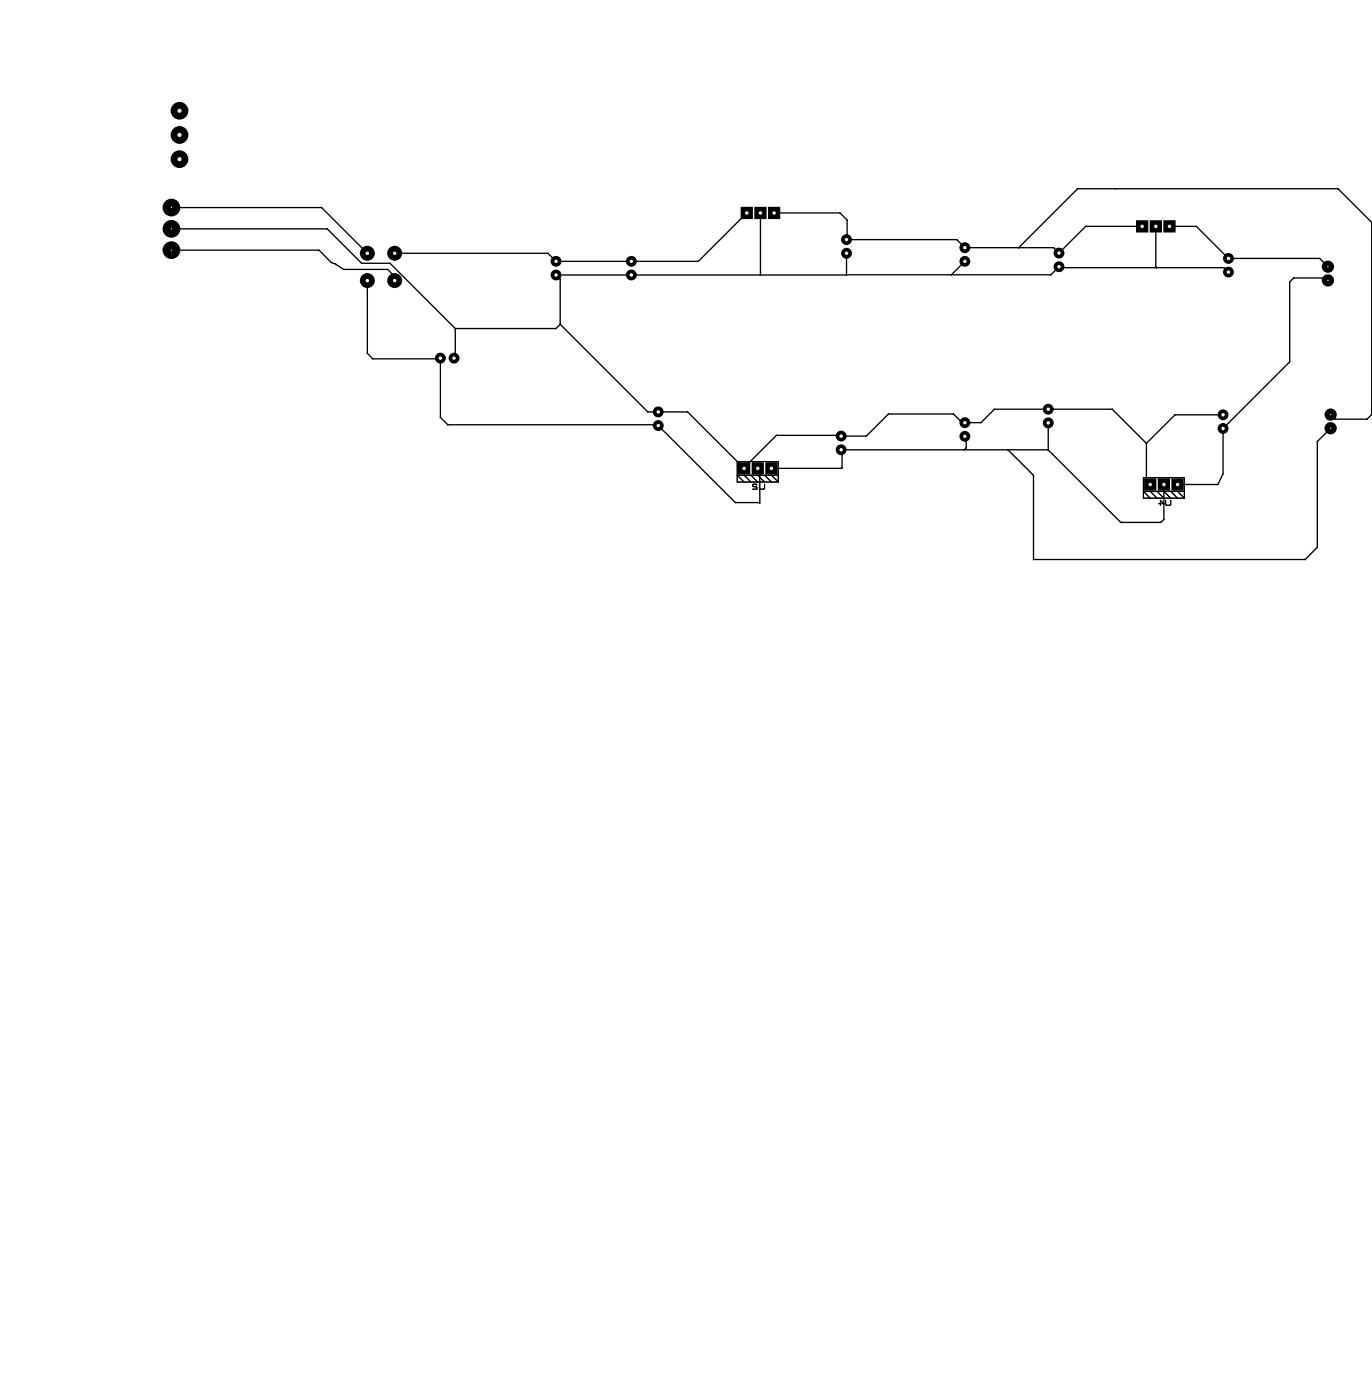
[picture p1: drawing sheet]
<svg xmlns="http://www.w3.org/2000/svg" width="255mm" height="260mm" viewBox="0 0 255 260" stroke-linecap="round" stroke-linejoin="round" font-family="sans-serif">
<g fill="#000">
<path d="M137.7 38.5h2.2v2.2h-2.2z" fill-rule="evenodd"/>
<path d="M140.3 38.5h2.2v2.2h-2.2z" fill-rule="evenodd"/>
<path d="M142.8 38.5h2.2v2.2h-2.2z" fill-rule="evenodd"/>
<path d="M211.2 41h2.2v2.2h-2.2z" fill-rule="evenodd"/>
<path d="M213.8 41h2.2v2.2h-2.2z" fill-rule="evenodd"/>
<path d="M216.3 41h2.2v2.2h-2.2z" fill-rule="evenodd"/>
<path d="M254.9 41.3h.2v.2h-.2z" fill-rule="evenodd"/>
<path d="M254.9 77h.2v.2h-.2z" fill-rule="evenodd"/>
<path d="M137.2 86h2.2v2.2h-2.2z" fill-rule="evenodd"/>
<path d="M139.8 86h2.2v2.2h-2.2z" fill-rule="evenodd"/>
<path d="M142.3 86h2.2v2.2h-2.2z" fill-rule="evenodd"/>
<path d="M212.7 89h2.2v2.2h-2.2z" fill-rule="evenodd"/>
<path d="M215.3 89h2.2v2.2h-2.2z" fill-rule="evenodd"/>
<path d="M217.8 89h2.2v2.2h-2.2z" fill-rule="evenodd"/>
<circle cx="31.9" cy="38.6" r="1.65"/>
<circle cx="33.4" cy="25.1" r="1.65"/>
<circle cx="33.4" cy="29.6" r="1.65"/>
<circle cx="33.4" cy="20.6" r="1.65"/>
<circle cx="33.4" cy="20.6" r="1.52"/>
<circle cx="59.8" cy="38.6" r=".12"/>
<circle cx="156.2" cy="39.6" r=".12"/>
<circle cx="200.3" cy="35.1" r=".12"/>
<circle cx="207.4" cy="35.1" r=".12"/>
<circle cx="248.7" cy="35.1" r=".12"/>
<circle cx="31.9" cy="46.5" r="1.65"/>
<circle cx="31.9" cy="42.6" r="1.65"/>
<circle cx="59.3" cy="46.5" r=".12"/>
<circle cx="60.8" cy="42.6" r=".12"/>
<circle cx="61.6" cy="48.8" r=".12"/>
<circle cx="62.4" cy="49.1" r=".12"/>
<circle cx="63.9" cy="50.1" r=".12"/>
<circle cx="67.2" cy="49" r=".12"/>
<circle cx="68.3" cy="52.2" r="1.39"/>
<circle cx="68.3" cy="47.1" r="1.39"/>
<circle cx="72" cy="50.1" r=".12"/>
<circle cx="72.5" cy="49" r=".12"/>
<circle cx="73.4" cy="47.1" r="1.39"/>
<circle cx="73.4" cy="52.2" r="1.39"/>
<circle cx="73.4" cy="51.4" r=".12"/>
<circle cx="101.9" cy="47.1" r=".12"/>
<circle cx="103.4" cy="51.1" r="1.01"/>
<circle cx="103.4" cy="48.6" r="1.01"/>
<circle cx="104.1" cy="51.9" r=".12"/>
<circle cx="117.4" cy="48.6" r="1.01"/>
<circle cx="117.4" cy="51.1" r="1.01"/>
<circle cx="129.8" cy="48.6" r=".12"/>
<circle cx="141.4" cy="51.1" r=".12"/>
<circle cx="157.1" cy="44.9" r=".12"/>
<circle cx="157.3" cy="51.1" r=".12"/>
<circle cx="157.4" cy="47.1" r="1.01"/>
<circle cx="157.4" cy="44.6" r="1.01"/>
<circle cx="157.4" cy="51.1" r=".12"/>
<circle cx="157.4" cy="44.6" r=".12"/>
<circle cx="157.5" cy="40.9" r=".12"/>
<circle cx="157.5" cy="44.5" r=".12"/>
<circle cx="176.9" cy="51.1" r=".12"/>
<circle cx="177.9" cy="44.6" r=".12"/>
<circle cx="179.4" cy="48.6" r="1.01"/>
<circle cx="179.4" cy="46.1" r="1.01"/>
<circle cx="189.4" cy="46.1" r=".12"/>
<circle cx="195.4" cy="51.1" r=".12"/>
<circle cx="195.9" cy="46.1" r=".12"/>
<circle cx="196.4" cy="50.1" r=".12"/>
<circle cx="196.7" cy="49.8" r=".12"/>
<circle cx="196.9" cy="47.1" r="1.01"/>
<circle cx="196.9" cy="49.6" r="1.01"/>
<circle cx="201.8" cy="42.1" r=".12"/>
<circle cx="214.9" cy="49.6" r=".12"/>
<circle cx="215" cy="49.8" r=".12"/>
<circle cx="222.4" cy="42.1" r=".12"/>
<circle cx="227.5" cy="49.8" r=".12"/>
<circle cx="228.4" cy="48.1" r="1.01"/>
<circle cx="228.4" cy="50.6" r="1.01"/>
<circle cx="239.8" cy="52.4" r=".12"/>
<circle cx="240.5" cy="51.7" r=".12"/>
<circle cx="245.3" cy="48.1" r=".12"/>
<circle cx="246.4" cy="51.7" r=".12"/>
<circle cx="246.9" cy="49.6" r="1.14"/>
<circle cx="246.9" cy="52.1" r="1.14"/>
<circle cx="68.3" cy="65.7" r=".12"/>
<circle cx="69.3" cy="66.7" r=".12"/>
<circle cx="81.7" cy="66.7" r=".12"/>
<circle cx="81.9" cy="66.6" r="1.01"/>
<circle cx="81.9" cy="77.6" r=".12"/>
<circle cx="83.3" cy="79" r=".12"/>
<circle cx="84.4" cy="66.6" r="1.01"/>
<circle cx="84.6" cy="61.1" r=".12"/>
<circle cx="84.6" cy="65.7" r=".12"/>
<circle cx="103.3" cy="61.1" r=".12"/>
<circle cx="104.1" cy="60.3" r=".12"/>
<circle cx="120.4" cy="76.6" r=".12"/>
<circle cx="122.2" cy="79" r=".12"/>
<circle cx="122.4" cy="76.6" r="1.01"/>
<circle cx="122.4" cy="79.1" r="1.01"/>
<circle cx="127.8" cy="76.6" r=".12"/>
<circle cx="165.2" cy="77" r=".12"/>
<circle cx="177.3" cy="77" r=".12"/>
<circle cx="178.5" cy="78.2" r=".12"/>
<circle cx="179.4" cy="78.6" r="1.01"/>
<circle cx="182.4" cy="78.6" r=".12"/>
<circle cx="184.9" cy="76.1" r=".12"/>
<circle cx="194.9" cy="76.1" r="1.01"/>
<circle cx="194.9" cy="78.6" r="1.01"/>
<circle cx="206.8" cy="76.1" r=".12"/>
<circle cx="218.4" cy="77.1" r=".12"/>
<circle cx="227.4" cy="79.7" r="1.01"/>
<circle cx="227.4" cy="77.1" r="1.01"/>
<circle cx="239.8" cy="67.3" r=".12"/>
<circle cx="247.4" cy="77.1" r="1.14"/>
<circle cx="247.4" cy="79.6" r="1.14"/>
<circle cx="248.2" cy="78" r=".12"/>
<circle cx="254.1" cy="78" r=".12"/>
<circle cx="136.7" cy="93.5" r=".12"/>
<circle cx="138.3" cy="87" r=".12"/>
<circle cx="141.1" cy="93.5" r=".12"/>
<circle cx="141.2" cy="87.5" r=".12"/>
<circle cx="141.2" cy="93.6" r=".12"/>
<circle cx="144.3" cy="81" r=".12"/>
<circle cx="155.5" cy="81" r=".12"/>
<circle cx="156.4" cy="81.1" r="1.01"/>
<circle cx="156.4" cy="83.6" r="1.01"/>
<circle cx="156.4" cy="87.1" r=".12"/>
<circle cx="156.5" cy="84.5" r=".12"/>
<circle cx="156.5" cy="87" r=".12"/>
<circle cx="161.1" cy="81.1" r=".12"/>
<circle cx="179.3" cy="83.6" r=".12"/>
<circle cx="179.4" cy="81.1" r="1.01"/>
<circle cx="179.6" cy="81.4" r=".12"/>
<circle cx="179.6" cy="83.3" r=".12"/>
<circle cx="187.4" cy="83.6" r=".12"/>
<circle cx="192.1" cy="88.4" r=".12"/>
<circle cx="194.8" cy="83.6" r=".12"/>
<circle cx="194.9" cy="83.6" r=".12"/>
<circle cx="208.4" cy="97.2" r=".12"/>
<circle cx="208.7" cy="97.2" r=".12"/>
<circle cx="213.1" cy="89.4" r=".12"/>
<circle cx="213.1" cy="82.5" r=".12"/>
<circle cx="215.8" cy="97.2" r=".12"/>
<circle cx="216.4" cy="96.6" r=".12"/>
<circle cx="226.4" cy="90.1" r=".12"/>
<circle cx="227.4" cy="88.1" r=".12"/>
<circle cx="244.9" cy="82.1" r=".12"/>
<circle cx="192.1" cy="104" r=".12"/>
<circle cx="242.6" cy="104" r=".12"/>
<circle cx="244.9" cy="101.8" r=".12"/>
</g>
<g fill="none" stroke="#000" stroke-width=".2">
<path d="M137.1 85.8h7.6v2.6h-7.6zM138.3 89.6l-1.2-1.2v1.2h7.6M138.3 88.4l1.3 1.2M139.6 88.4l1.3 1.2M140.7 90.2l-.2-.2h-.4l-.2 .2 .2 .3h.4l.2 .2v.3h-.8M140.9 88.4l1.2 1.2M141.2 90v.8l.1 .2h.7l.1-.2v-.8M142.1 88.4l1.3 1.2M143.4 88.4l1.3 1.2M144.7 88.4v1.2M212.6 88.8h7.6v2.6h-7.6zM213.8 92.6l-1.2-1.2v1.2h7.6"/>
<path d="M213.8 91.4l1.3 1.2M215.1 91.4l1.3 1.2M215.4 93.7h1l-.7-.7v1M216.4 91.4l1.2 1.2M216.7 93v.8l.1 .2h.7l.1-.2v-.8M217.6 91.4l1.3 1.2M218.9 91.4l1.3 1.2M220.2 91.4v1.2"/>
</g>
<g fill="none" stroke="#000" stroke-width=".25">
<path d="M31.9 38.6h27.9l8.5 8.5M138.8 39.6l-9 9h-26.4l-1.5-1.5h-28.5M141.4 39.6v11.5M143.9 39.6h12.3l1.3 1.3v3.6l-.4 .4 .3-.3h20.5l1.5 1.5h16.5l1 1 4.9-5h10.5M31.9 42.6h28.9l6.4 6.4h5.3l12.1 12.1M31.9 46.5h27.4l2.3 2.3 .8 .3 1.5 1h8.1l1.4 1.3v.8M68.3 52.2v13.5l1 1h12.4l.2-.1v11l1.3 1.4h39l14.5 14.5h4.4l.1 .1v-6.1l-.3-.4M157.4 47.1l-.1 4M179.4 48.6l-2.5 2.5M189.4 46.1l10.9-11h48.4l6.3 6.3v35.7l-.9 .8h-5.9l-.8-.8M196.7 49.8l-1.3 1.3h-92l.7 .8v8.4M196.7 49.8h30.8l.9 .8"/>
<path d="M196.9 49.6l-.2 .2M214.9 42.1v7.5l.1 .2M217.4 42.1h5l6 6h16.9l1.6 1.5M246.9 52.1l-.5-.4h-5.9l-.7 .7v14.9l-12.4 12.4v8.4l-1 2h-7.5M84.6 61.1v4.6l-.2 .9M104.1 60.3l16.3 16.3h7.4l10.5 10.5 6-6.1h11.2l.9 .1h4.7l4.1-4.1h12.1l1.2 1.2 .9 .4h3l2.5-2.5h21.9l6.3 6.3M104.1 60.3l-.8 .8h-18.7M194.9 78.6l-.1 5M227.4 77.1h-9l-5.3 5.3M247.4 79.6l-2.5 2.5v19.7l-2.3 2.2h-50.5v-15.6l-4.7-4.8M179.4 81.1l.2 .3v1.9l-.3 .3M194.8 83.6h-38.4l.1 .9v2.5l-.1 .1h-13"/>
<path d="M194.8 83.6l13.5 13.5h7.5l.6-.5v-6.5M213.1 82.4v7l.7 .7"/>
</g>
<circle cx="33.4" cy="20.6" r=".38" fill="#fff"/>
<circle cx="33.4" cy="25.1" r="1.52" fill="#000"/>
<circle cx="33.4" cy="25.1" r=".38" fill="#fff"/>
<circle cx="33.4" cy="29.6" r="1.52" fill="#000"/>
<circle cx="33.4" cy="29.6" r=".38" fill="#fff"/>
<circle cx="103.4" cy="51.1" r=".89" fill="#000"/>
<circle cx="103.4" cy="51.1" r=".32" fill="#fff"/>
<circle cx="103.4" cy="48.6" r=".89" fill="#000"/>
<circle cx="103.4" cy="48.6" r=".32" fill="#fff"/>
<circle cx="117.4" cy="51.1" r=".89" fill="#000"/>
<circle cx="117.4" cy="51.1" r=".32" fill="#fff"/>
<circle cx="117.4" cy="48.6" r=".89" fill="#000"/>
<circle cx="117.4" cy="48.6" r=".32" fill="#fff"/>
<path d="M137.8 38.6h2v2h-2z" fill="#000"/>
<circle cx="138.8" cy="39.6" r=".32" fill="#fff"/>
<path d="M140.4 38.6h2v2h-2z" fill="#000"/>
<circle cx="141.4" cy="39.6" r=".32" fill="#fff"/>
<path d="M142.9 38.6h2v2h-2z" fill="#000"/>
<circle cx="143.9" cy="39.6" r=".32" fill="#fff"/>
<circle cx="31.9" cy="38.6" r="1.52" fill="#000"/>
<circle cx="31.9" cy="38.6" r=".12" fill="#fff"/>
<circle cx="31.9" cy="42.6" r="1.52" fill="#000"/>
<circle cx="31.9" cy="42.6" r=".12" fill="#fff"/>
<circle cx="31.9" cy="46.5" r="1.52" fill="#000"/>
<circle cx="31.9" cy="46.5" r=".12" fill="#fff"/>
<path d="M137.3 86.1h2v2h-2z" fill="#000"/>
<circle cx="138.3" cy="87.1" r=".32" fill="#fff"/>
<path d="M139.9 86.1h2v2h-2z" fill="#000"/>
<circle cx="140.9" cy="87.1" r=".32" fill="#fff"/>
<path d="M142.4 86.1h2v2h-2z" fill="#000"/>
<circle cx="143.4" cy="87.1" r=".32" fill="#fff"/>
<circle cx="157.4" cy="47.1" r=".89" fill="#000"/>
<circle cx="157.4" cy="47.1" r=".32" fill="#fff"/>
<circle cx="157.4" cy="44.6" r=".89" fill="#000"/>
<circle cx="157.4" cy="44.6" r=".32" fill="#fff"/>
<circle cx="179.4" cy="48.6" r=".89" fill="#000"/>
<circle cx="179.4" cy="48.6" r=".32" fill="#fff"/>
<circle cx="179.4" cy="46.1" r=".89" fill="#000"/>
<circle cx="179.4" cy="46.1" r=".32" fill="#fff"/>
<circle cx="196.9" cy="47.1" r=".89" fill="#000"/>
<circle cx="196.9" cy="47.1" r=".32" fill="#fff"/>
<circle cx="196.9" cy="49.6" r=".89" fill="#000"/>
<circle cx="196.9" cy="49.6" r=".32" fill="#fff"/>
<circle cx="228.4" cy="48.1" r=".89" fill="#000"/>
<circle cx="228.4" cy="48.1" r=".32" fill="#fff"/>
<circle cx="228.4" cy="50.6" r=".89" fill="#000"/>
<circle cx="228.4" cy="50.6" r=".32" fill="#fff"/>
<circle cx="122.4" cy="76.6" r=".89" fill="#000"/>
<circle cx="122.4" cy="76.6" r=".32" fill="#fff"/>
<circle cx="122.4" cy="79.1" r=".89" fill="#000"/>
<circle cx="122.4" cy="79.1" r=".32" fill="#fff"/>
<circle cx="156.4" cy="81.1" r=".89" fill="#000"/>
<circle cx="156.4" cy="81.1" r=".32" fill="#fff"/>
<circle cx="156.4" cy="83.6" r=".89" fill="#000"/>
<circle cx="156.4" cy="83.6" r=".32" fill="#fff"/>
<circle cx="179.4" cy="78.6" r=".89" fill="#000"/>
<circle cx="179.4" cy="78.6" r=".32" fill="#fff"/>
<circle cx="179.4" cy="81.1" r=".89" fill="#000"/>
<circle cx="179.4" cy="81.1" r=".32" fill="#fff"/>
<circle cx="194.9" cy="76.1" r=".89" fill="#000"/>
<circle cx="194.9" cy="76.1" r=".32" fill="#fff"/>
<circle cx="194.9" cy="78.6" r=".89" fill="#000"/>
<circle cx="194.9" cy="78.6" r=".32" fill="#fff"/>
<circle cx="227.4" cy="77.1" r=".89" fill="#000"/>
<circle cx="227.4" cy="77.1" r=".32" fill="#fff"/>
<circle cx="227.4" cy="79.7" r=".89" fill="#000"/>
<circle cx="227.4" cy="79.7" r=".32" fill="#fff"/>
<path d="M211.3 41.1h2v2h-2z" fill="#000"/>
<circle cx="212.3" cy="42.1" r=".32" fill="#fff"/>
<path d="M213.9 41.1h2v2h-2z" fill="#000"/>
<circle cx="214.9" cy="42.1" r=".32" fill="#fff"/>
<path d="M216.4 41.1h2v2h-2z" fill="#000"/>
<circle cx="217.4" cy="42.1" r=".32" fill="#fff"/>
<path d="M212.8 89.1h2v2h-2z" fill="#000"/>
<circle cx="213.8" cy="90.1" r=".32" fill="#fff"/>
<path d="M215.4 89.1h2v2h-2z" fill="#000"/>
<circle cx="216.4" cy="90.1" r=".32" fill="#fff"/>
<path d="M217.9 89.1h2v2h-2z" fill="#000"/>
<circle cx="218.9" cy="90.1" r=".32" fill="#fff"/>
<circle cx="73.4" cy="47.1" r="1.27" fill="#000"/>
<circle cx="73.4" cy="47.1" r=".32" fill="#fff"/>
<circle cx="68.3" cy="52.2" r="1.27" fill="#000"/>
<circle cx="68.3" cy="52.2" r=".32" fill="#fff"/>
<circle cx="68.3" cy="47.1" r="1.27" fill="#000"/>
<circle cx="68.3" cy="47.1" r=".32" fill="#fff"/>
<circle cx="73.4" cy="52.2" r="1.27" fill="#000"/>
<circle cx="73.4" cy="52.2" r=".32" fill="#fff"/>
<circle cx="247.4" cy="77.1" r="1.01" fill="#000"/>
<circle cx="247.4" cy="77.1" r=".12" fill="#fff"/>
<circle cx="247.4" cy="79.6" r="1.01" fill="#000"/>
<circle cx="247.4" cy="79.6" r=".12" fill="#fff"/>
<circle cx="246.9" cy="49.6" r="1.01" fill="#000"/>
<circle cx="246.9" cy="49.6" r=".12" fill="#fff"/>
<circle cx="246.9" cy="52.1" r="1.01" fill="#000"/>
<circle cx="246.9" cy="52.1" r=".12" fill="#fff"/>
<circle cx="84.4" cy="66.6" r=".89" fill="#000"/>
<circle cx="84.4" cy="66.6" r=".32" fill="#fff"/>
<circle cx="81.9" cy="66.6" r=".89" fill="#000"/>
<circle cx="81.9" cy="66.6" r=".32" fill="#fff"/>
<g fill="none" stroke="#000" stroke-width=".2">
<path d="M137.1 85.8h7.6v2.6h-7.6zM138.3 89.6l-1.2-1.2v1.2h7.6M138.3 88.4l1.3 1.2M139.6 88.4l1.3 1.2M140.7 90.2l-.2-.2h-.4l-.2 .2 .2 .3h.4l.2 .2v.3h-.8M140.9 88.4l1.2 1.2M141.2 90v.8l.1 .2h.7l.1-.2v-.8M142.1 88.4l1.3 1.2M143.4 88.4l1.3 1.2M144.7 88.4v1.2M212.6 88.8h7.6v2.6h-7.6zM213.8 92.6l-1.2-1.2v1.2h7.6"/>
<path d="M213.8 91.4l1.3 1.2M215.1 91.4l1.3 1.2M215.4 93.7h1l-.7-.7v1M216.4 91.4l1.2 1.2M216.7 93v.8l.1 .2h.7l.1-.2v-.8M217.6 91.4l1.3 1.2M218.9 91.4l1.3 1.2M220.2 91.4v1.2"/>
</g>
</svg>
